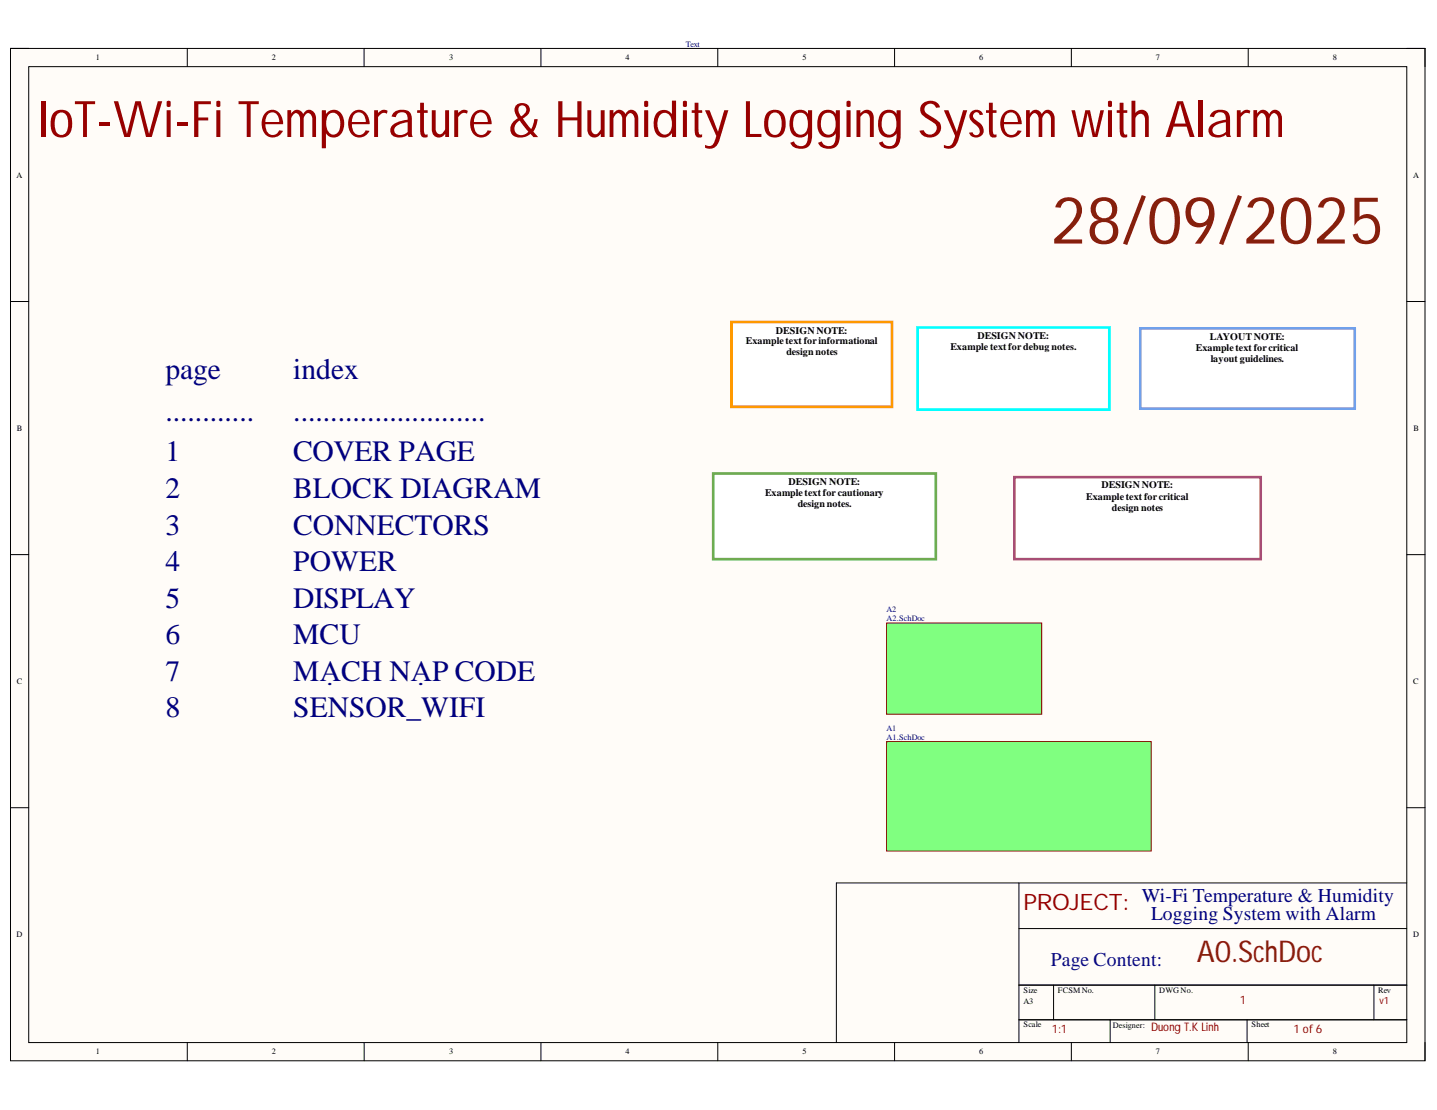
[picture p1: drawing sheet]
<svg xmlns="http://www.w3.org/2000/svg" width="279mm" height="216mm" viewBox="0 0 279 216" stroke-linecap="round" stroke-linejoin="round" font-family="sans-serif">
<defs><g id="words">
<text font-size="12.8" fill="#85200c" x="204.3" y="47.4">28/09/2025</text>
<text font-size="9.8" fill="#980000" x="7.4" y="26.6">IoT-Wi-Fi Temperature &amp; Humidity Logging System with Alarm</text>
<g font-size="5.8" fill="#000080">
<text x="32.2" y="73.8">page</text>
<text x="57" y="73.8">index</text>
<text x="32.2" y="81.8">............</text>
<text x="57" y="81.8">..........................</text>
<text x="32.2" y="89.8">1</text>
<text x="57" y="89.8">COVER PAGE</text>
<text x="32.2" y="96.9">2</text>
<text x="57" y="96.9">BLOCK DIAGRAM</text>
<text x="32.2" y="104">3</text>
<text x="57" y="104">CONNECTORS</text>
<text x="32.2" y="111.1">4</text>
<text x="57" y="111.1">POWER</text>
<text x="32.2" y="118.2">5</text>
<text x="57" y="118.2">DISPLAY</text>
<text x="32.2" y="125.3">6</text>
<text x="57" y="125.3">MCU</text>
<text x="32.2" y="132.4">7</text>
<text x="57" y="132.4">MẠCH NẠP CODE</text>
<text x="32.2" y="139.4">8</text>
<text x="57" y="139.4">SENSOR_WIFI</text>
</g>
<text font-size="5.8" fill="#85200c" x="232.7" y="187.2">A0.SchDoc</text>
<text font-size="4.4" fill="#980000" x="199" y="177.1">PROJECT:</text>
<g font-size="3.8" fill="#000080">
<text x="222" y="175.4">Wi-Fi Temperature &amp; Humidity</text>
<text x="223.8" y="178.9">Logging System with Alarm</text>
</g>
<text font-size="3.8" fill="#06068b" x="204.3" y="187.8">Page Content:</text>
<g font-size="2.3" fill="#980000">
<text x="241.1" y="195.3">1</text>
<text x="204.5" y="201">1:1</text>
<text x="223.8" y="200.5">Duong T.K Linh</text>
<text x="251.5" y="200.8">1 of 6</text>
</g>
<g font-size="1.9">
<text x="150.9" y="64.9">DESIGN NOTE:</text>
<text x="190" y="66">DESIGN NOTE:</text>
<text x="145" y="67">Exampletext forinformational</text>
<text x="152.9" y="69.1">design notes</text>
<text x="184.8" y="68.1">Exampletext fordebug notes.</text>
<text x="232.5" y="68.3">Exampletext forcritical</text>
<text x="235.2" y="66.2">LAYOUTNOTE:</text>
<text x="235.4" y="70.4">layout guidelines.</text>
<text x="153.3" y="94.3">DESIGN NOTE:</text>
<text x="214.2" y="95">DESIGN NOTE:</text>
<text x="148.8" y="96.4">Exampletext forcautionary</text>
<text x="155.1" y="98.6">design notes.</text>
<text x="211.2" y="97.2">Exampletext forcritical</text>
<text x="216.2" y="99.3">design notes</text>
</g>
<text font-size="1.9" fill="#980000" x="268.2" y="195.2">v1</text>
<g font-size="1.6">
<text x="18.6" y="11.8">1</text>
<text x="52.9" y="11.8">2</text>
<text x="87.3" y="11.8">3</text>
<text x="121.6" y="11.8">4</text>
<text x="156" y="11.8">5</text>
<text x="190.4" y="11.8">6</text>
<text x="224.7" y="11.8">7</text>
<text x="259.2" y="11.8">8</text>
<text x="3.2" y="34.6">A</text>
<text x="274.7" y="34.6">A</text>
<text x="3.3" y="83.8">B</text>
<text x="274.8" y="83.8">B</text>
<text x="3.3" y="133.1">C</text>
<text x="274.7" y="133.1">C</text>
<text x="3.2" y="182.2">D</text>
<text x="274.7" y="182.2">D</text>
<text x="199" y="193">Size</text>
<text x="199" y="195.3">A3</text>
<text x="205.7" y="193">FCSMNo.</text>
<text x="225.4" y="193">DWGNo.</text>
<text x="268" y="193">Rev</text>
<text x="199" y="199.8">Scale</text>
<text x="216.4" y="200">Designer:</text>
<text x="243.3" y="199.8">Sheet</text>
<text x="18.6" y="205.1">1</text>
<text x="52.9" y="205.1">2</text>
<text x="87.3" y="205.1">3</text>
<text x="121.6" y="205.1">4</text>
<text x="156" y="205.1">5</text>
<text x="190.4" y="205.1">6</text>
<text x="224.7" y="205.1">7</text>
<text x="259.2" y="205.1">8</text>
</g>
<g font-size="1.6" fill="#000080">
<text x="133.4" y="9.1">Text</text>
<text x="172.4" y="119">A2</text>
<text x="172.4" y="120.8">A2.SchDoc</text>
<text x="172.4" y="142.1">A1</text>
<text x="172.4" y="143.9">A1.SchDoc</text>
</g>
</g></defs>
<path d="M2 9.4h275.1v196.9h-275.1z" fill-rule="evenodd" fill="#fffcf8"/>
<path d="M2 9.4h275.1v196.9h-275.1z" fill="none" stroke="#000" stroke-width=".19"/>
<path d="M5.6 13h267.9v189.8h-267.9z" fill-rule="evenodd" fill="#fffcf8"/>
<g fill="none" stroke="#000" stroke-width=".19">
<path d="M2 9.4h3.6M5.6 13h267.9v189.8h-267.9zM36.4 9.4v3.6M70.8 9.4v3.6M105.2 9.4v3.6M139.6 9.4v3.6M173.9 9.4v3.6M208.3 9.4v3.6M242.7 9.4v3.6M273.5 9.4h3.6v3.6M2 58.6h3.6M273.5 58.6h3.6"/>
<path d="M2 107.9h3.6M273.5 107.9h3.6M2 157.1h3.6M273.5 157.1h3.6M198.1 171.7v31.1M273.5 171.7h-110.9v31.1M198.1 180.6h75.4M198.1 191.6h75.4M198.1 198.4h75.4M204.9 191.6v6.8M215.9 198.4v4.4M224.5 191.6v6.8"/>
<path d="M242.5 198.4v4.4M267.1 191.6v6.8M36.4 202.8v3.5M70.8 202.8v3.5M105.2 202.8v3.5M139.6 202.8v3.5M173.9 202.8v3.5M208.3 202.8v3.5M242.7 202.8v3.5M277.1 202.8v3.5"/>
</g>
<path d="M172.4 144.2h51.4v21.3h-51.4z" fill-rule="evenodd" fill="#80ff80"/>
<path d="M172.4 144.2h51.4v21.3h-51.4z" fill="none" stroke="#800000" stroke-width=".19"/>
<path d="M172.4 121.2h30.1v17.7h-30.1z" fill-rule="evenodd" fill="#80ff80"/>
<path d="M172.4 121.2h30.1v17.7h-30.1z" fill="none" stroke="#800000" stroke-width=".19"/>
<path d="M142.2 62.6h31.2v16.5h-31.2z" fill-rule="evenodd" fill="#fff"/>
<path d="M142.2 62.6h31.2v16.5h-31.2z" fill="none" stroke="#f90" stroke-width=".51"/>
<path d="M197.2 92.8h47.9v16h-47.9z" fill-rule="evenodd" fill="#fff"/>
<path d="M197.2 92.8h47.9v16h-47.9z" fill="none" stroke="#a64d79" stroke-width=".51"/>
<path d="M178.4 63.7h37.3v16h-37.3z" fill-rule="evenodd" fill="#fff"/>
<path d="M178.4 63.7h37.3v16h-37.3z" fill="none" stroke="#0ff" stroke-width=".51"/>
<path d="M221.7 63.9h41.7v15.6h-41.7z" fill-rule="evenodd" fill="#fff"/>
<path d="M221.7 63.9h41.7v15.6h-41.7z" fill="none" stroke="#6d9eeb" stroke-width=".51"/>
<path d="M138.7 92.1h43.3v16.7h-43.3z" fill-rule="evenodd" fill="#fff"/>
<path d="M138.7 92.1h43.3v16.7h-43.3z" fill="none" stroke="#6aa84f" stroke-width=".51"/>
<use href="#words"/>
</svg>
